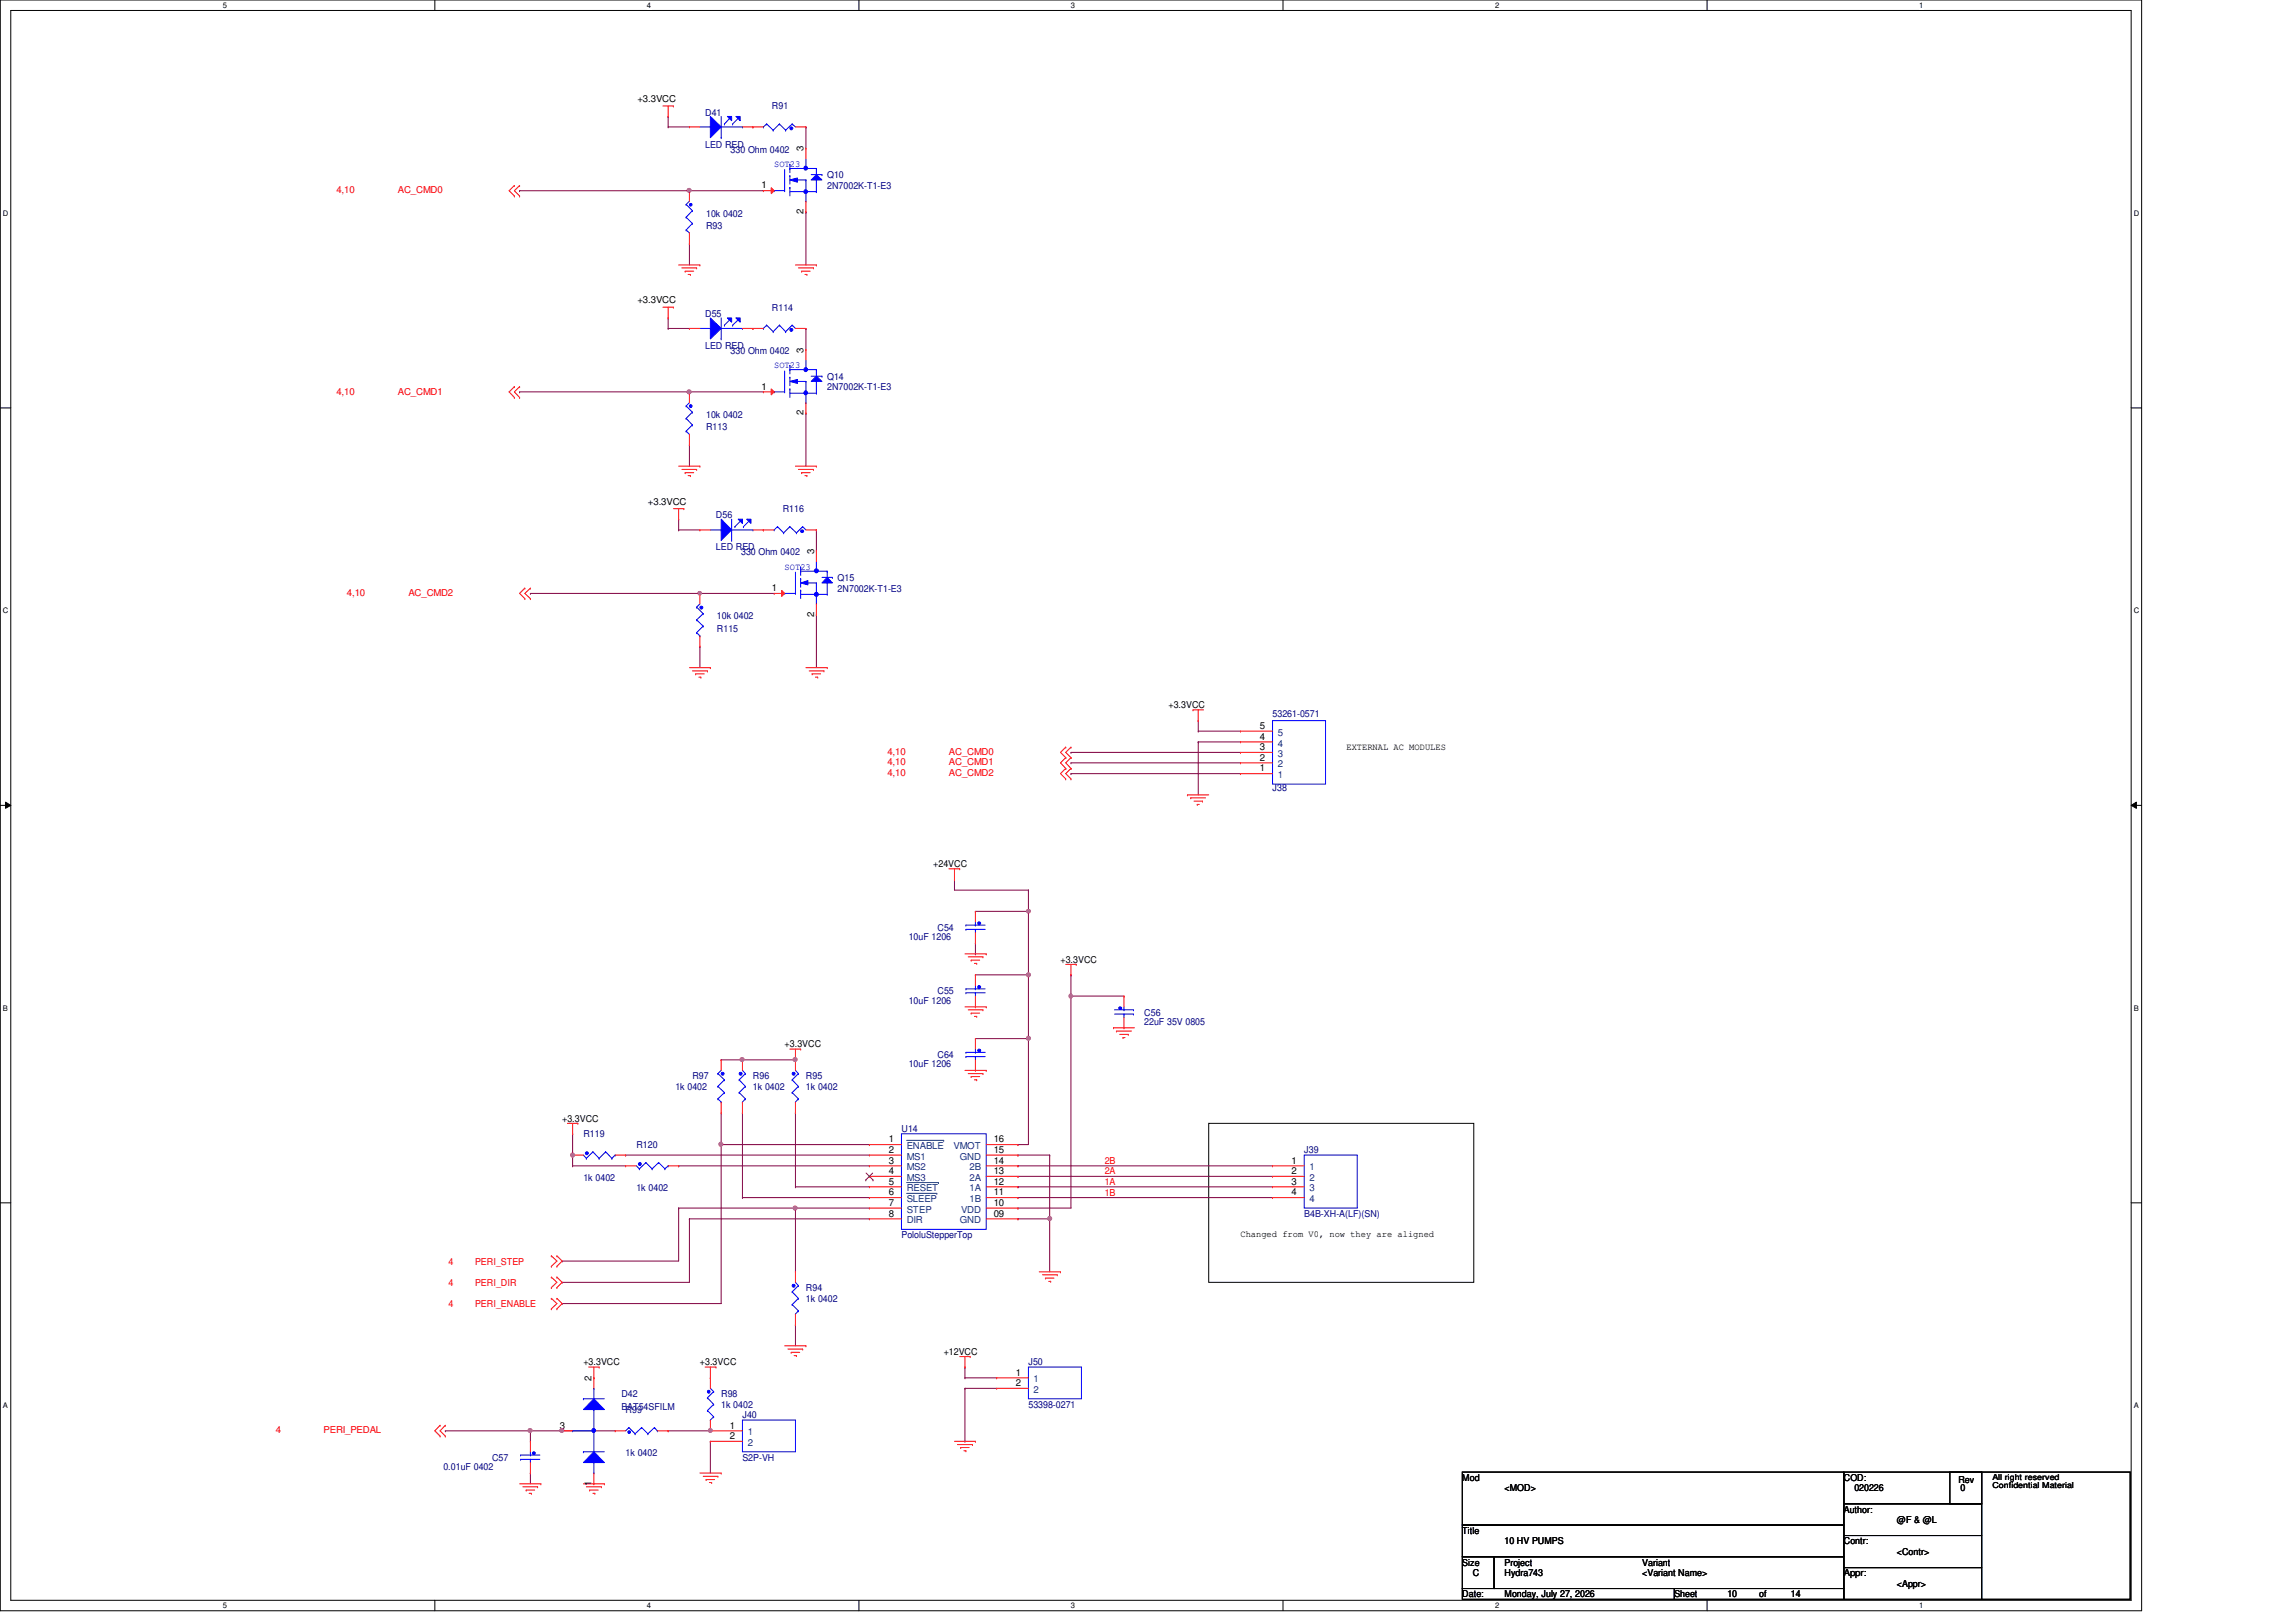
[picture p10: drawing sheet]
<svg xmlns="http://www.w3.org/2000/svg" width="297mm" height="210mm" viewBox="0 0 297 210" stroke-linecap="round" stroke-linejoin="round" font-family="sans-serif">
<defs><g id="words">
<g font-size="1.2">
<text x="82.5" y="13.2">+3.3VCC</text>
<text x="104" y="19.6" transform="rotate(-90 104 19.6)">3</text>
<text x="98.5" y="24.4">1</text>
<text x="104" y="27.7" transform="rotate(-90 104 27.7)">2</text>
<text x="82.5" y="39.2">+3.3VCC</text>
<text x="104" y="45.6" transform="rotate(-90 104 45.6)">3</text>
<text x="98.5" y="50.4">1</text>
<text x="104" y="53.8" transform="rotate(-90 104 53.8)">2</text>
<text x="83.8" y="65.3">+3.3VCC</text>
<text x="105.3" y="71.7" transform="rotate(-90 105.3 71.7)">3</text>
<text x="99.9" y="76.5">1</text>
<text x="105.3" y="79.8" transform="rotate(-90 105.3 79.8)">2</text>
<text x="151.2" y="91.7">+3.3VCC</text>
<text x="163" y="95.7">4</text>
<text x="163" y="94.3">5</text>
<text x="163" y="99.8">1</text>
<text x="163" y="98.4">2</text>
<text x="163" y="97.1">3</text>
<text x="174.2" y="97">EXTERNAL AC MODULES</text>
<text x="120.7" y="112.2">+24VCC</text>
<text x="137.2" y="124.6">+3.3VCC</text>
<text x="101.5" y="135.6">+3.3VCC</text>
<text x="72.7" y="145.2">+3.3VCC</text>
<text x="115" y="147.8">1</text>
<text x="115" y="149.2">2</text>
<text x="128.6" y="147.8">16</text>
<text x="128.6" y="149.2">15</text>
<text x="115" y="150.6">3</text>
<text x="115" y="151.9">4</text>
<text x="115" y="153.3">5</text>
<text x="115" y="154.7">6</text>
<text x="128.6" y="150.6">14</text>
<text x="128.6" y="151.9">13</text>
<text x="128.6" y="153.3">12</text>
<text x="128.6" y="154.7">11</text>
<text x="167.1" y="150.6">1</text>
<text x="167.1" y="151.9">2</text>
<text x="167.1" y="153.3">3</text>
<text x="167.1" y="154.7">4</text>
<text x="115" y="156">7</text>
<text x="115" y="157.4">8</text>
<text x="128.6" y="156">10</text>
<text x="128.6" y="157.4">09</text>
<text x="160.5" y="160.1">Changed from V0, now they are aligned</text>
<text x="75.5" y="176.7">+3.3VCC</text>
<text x="76.5" y="178.7" transform="rotate(-90 76.5 178.7)">2</text>
<text x="90.5" y="176.7">+3.3VCC</text>
<text x="122.1" y="175.3">+12VCC</text>
<text x="131.4" y="178">1</text>
<text x="131.4" y="179.4">2</text>
<text x="72.4" y="184.9">3</text>
<text x="94.4" y="184.9">1</text>
<text x="94.4" y="186.2">2</text>
<text x="189.2" y="191.6">Mod</text>
<text x="238.5" y="191.6">COD:</text>
<text x="253.4" y="191.9">Rev</text>
<text x="76.5" y="192.3" transform="rotate(-90 76.5 192.3)">1</text>
<text x="194.6" y="193">&lt;MOD&gt;</text>
<text x="238.5" y="195.7">Author:</text>
<text x="239.9" y="193">020226</text>
<text x="245.4" y="197.1">@F &amp; @L</text>
<text x="253.6" y="193">0</text>
<text x="189.2" y="202.6">Size</text>
<text x="189.2" y="198.5">Title</text>
<text x="194.6" y="202.6">Project</text>
<text x="194.6" y="199.9">10 HV PUMPS</text>
<text x="212.5" y="202.6">Variant</text>
<text x="238.5" y="199.9">Contr:</text>
<text x="245.4" y="201.3">&lt;Contr&gt;</text>
<text x="189.2" y="206.7">Date:</text>
<text x="190.5" y="204">C</text>
<text x="194.6" y="206.7">Monday, July 27, 2026</text>
<text x="194.6" y="204">Hydra743</text>
<text x="212.5" y="204">&lt;Variant Name&gt;</text>
<text x="216.6" y="206.7">Sheet</text>
<text x="223.5" y="206.7">10</text>
<text x="227.6" y="206.7">of</text>
<text x="231.7" y="206.7">14</text>
<text x="238.5" y="204">Appr:</text>
<text x="245.4" y="205.4">&lt;Appr&gt;</text>
</g>
<g font-size="1.2" fill="#00007f">
<text x="91.2" y="15">D41</text>
<text x="99.9" y="14.1">R91</text>
<text x="91.2" y="19.1">LED RED</text>
<text x="94.5" y="19.8">330 Ohm 0402</text>
<text x="107" y="23.1">Q10</text>
<text x="91.4" y="29.7">R93</text>
<text x="91.4" y="28">10k 0402</text>
<text x="107" y="24.4">2N7002K-T1-E3</text>
<text x="91.2" y="41">D55</text>
<text x="99.9" y="40.2">R114</text>
<text x="91.2" y="45.2">LED RED</text>
<text x="94.5" y="45.8">330 Ohm 0402</text>
<text x="107" y="49.1">Q14</text>
<text x="107" y="50.5">2N7002K-T1-E3</text>
<text x="91.4" y="55.7">R113</text>
<text x="91.4" y="54.1">10k 0402</text>
<text x="92.6" y="67.1">D56</text>
<text x="92.6" y="71.2">LED RED</text>
<text x="95.9" y="71.9">330 Ohm 0402</text>
<text x="101.3" y="66.3">R116</text>
<text x="108.4" y="75.2">Q15</text>
<text x="108.4" y="76.6">2N7002K-T1-E3</text>
<text x="92.7" y="81.8">R115</text>
<text x="92.7" y="80.1">10k 0402</text>
<text x="164.6" y="92.8">53261-0571</text>
<text x="164.6" y="102.4">J38</text>
<text x="117.6" y="121.7">10uF 1206</text>
<text x="121.3" y="120.4">C54</text>
<text x="117.6" y="129.9">10uF 1206</text>
<text x="121.3" y="128.7">C55</text>
<text x="148" y="131.4">C56</text>
<text x="121.3" y="136.9">C64</text>
<text x="148" y="132.7">22uF 35V 0805</text>
<text x="87.4" y="141">1k 0402</text>
<text x="89.6" y="139.7">R97</text>
<text x="97.4" y="139.7">R96</text>
<text x="97.4" y="141">1k 0402</text>
<text x="104.3" y="139.7">R95</text>
<text x="104.3" y="141">1k 0402</text>
<text x="117.6" y="138.1">10uF 1206</text>
<text x="75.5" y="147.2">R119</text>
<text x="82.3" y="148.6">R120</text>
<text x="116.6" y="146.5">U14</text>
<text x="168.7" y="149.3">J39</text>
<text x="75.5" y="152.8">1k 0402</text>
<text x="82.3" y="154.2">1k 0402</text>
<text x="116.6" y="160.2">PololuStepperTop</text>
<text x="168.7" y="157.5">B4B-XH-A(LF)(SN)</text>
<text x="104.3" y="167.1">R94</text>
<text x="104.3" y="168.4">1k 0402</text>
<text x="133.1" y="176.7">J50</text>
<text x="80.4" y="180.8">D42</text>
<text x="80.4" y="182.5">BAT54SFILM</text>
<text x="80.9" y="182.9">R99</text>
<text x="93.3" y="180.8">R98</text>
<text x="93.3" y="182.2">1k 0402</text>
<text x="96.1" y="183.6">J40</text>
<text x="133.1" y="182.2">53398-0271</text>
<text x="57.4" y="190.3">0.01uF 0402</text>
<text x="63.7" y="189">C57</text>
<text x="80.9" y="188.5">1k 0402</text>
<text x="96.1" y="189">S2P-VH</text>
</g>
<g font-size="1.2" fill="#00f">
<text x="100.2" y="21.6">SOT23</text>
<text x="100.2" y="47.6">SOT23</text>
<text x="101.5" y="73.7">SOT23</text>
</g>
<g font-size="1.2" fill="#f00">
<text x="43.5" y="25">4,10</text>
<text x="51.5" y="25">AC_CMD0</text>
<text x="43.5" y="51.1">4,10</text>
<text x="51.5" y="51.1">AC_CMD1</text>
<text x="44.9" y="77.1">4,10</text>
<text x="52.8" y="77.1">AC_CMD2</text>
<text x="114.8" y="97.7">4,10</text>
<text x="114.8" y="99.1">4,10</text>
<text x="114.8" y="100.4">4,10</text>
<text x="122.8" y="97.7">AC_CMD0</text>
<text x="122.8" y="99.1">AC_CMD1</text>
<text x="122.8" y="100.4">AC_CMD2</text>
<text x="142.9" y="150.6">2B</text>
<text x="142.9" y="152">2A</text>
<text x="142.9" y="153.3">1A</text>
<text x="142.9" y="154.7">1B</text>
<text x="58" y="163.7">4</text>
<text x="58" y="166.4">4</text>
<text x="61.5" y="163.7">PERI_STEP</text>
<text x="61.5" y="166.4">PERI_DIR</text>
<text x="58" y="169.2">4</text>
<text x="61.5" y="169.2">PERI_ENABLE</text>
<text x="35.7" y="185.5">4</text>
<text x="41.9" y="185.5">PERI_PEDAL</text>
</g>
<g font-size="1.2" fill="#00407f">
<text x="165.3" y="95.2">5</text>
<text x="165.3" y="100.7">1</text>
<text x="165.3" y="99.3">2</text>
<text x="165.3" y="98">3</text>
<text x="165.3" y="96.6">4</text>
<text x="117.3" y="148.7">ENABLE</text>
<text x="123.4" y="148.7">VMOT</text>
<text x="117.3" y="150.1">MS1</text>
<text x="117.3" y="151.5">MS2</text>
<text x="117.3" y="152.8">MS3</text>
<text x="117.3" y="154.2">RESET</text>
<text x="117.3" y="155.6">SLEEP</text>
<text x="124.2" y="150.1">GND</text>
<text x="125.4" y="151.5">2B</text>
<text x="125.4" y="152.8">2A</text>
<text x="125.4" y="154.2">1A</text>
<text x="125.4" y="155.6">1B</text>
<text x="169.4" y="151.5">1</text>
<text x="169.4" y="152.8">2</text>
<text x="169.4" y="154.2">3</text>
<text x="169.4" y="155.6">4</text>
<text x="117.3" y="156.9">STEP</text>
<text x="117.3" y="158.3">DIR</text>
<text x="124.2" y="158.3">GND</text>
<text x="124.3" y="156.9">VDD</text>
<text x="133.7" y="178.9">1</text>
<text x="96.7" y="185.8">1</text>
<text x="133.7" y="180.3">2</text>
<text x="96.7" y="187.1">2</text>
</g>
<g font-size="1.1">
<text x="257.8" y="191.5">All right reserved</text>
<text x="257.8" y="192.6">Confidential Material</text>
</g>
<g font-size="1">
<text x="28.8" y="1">5</text>
<text x="83.7" y="1">4</text>
<text x="138.6" y="1">3</text>
<text x="193.4" y="1">2</text>
<text x="248.3" y="1">1</text>
<text x=".4" y="27.9">D</text>
<text x="276.1" y="27.9">D</text>
<text x=".4" y="79.4">C</text>
<text x="276.1" y="79.4">C</text>
<text x=".4" y="130.8">B</text>
<text x="276.1" y="130.8">B</text>
<text x=".4" y="182.2">A</text>
<text x="276.1" y="182.2">A</text>
<text x="28.8" y="208.1">5</text>
<text x="83.7" y="208.1">4</text>
<text x="138.6" y="208.1">3</text>
<text x="193.4" y="208.1">2</text>
<text x="248.3" y="208.1">1</text>
</g>
</g></defs>
<path d="M0 0h277.1v208.4h-277.1zM1.4 1.4h274.3v205.7h-274.3z" fill="none" stroke="#000" stroke-width=".13"/>
<g fill="#fff">
<path d="M28.8 .1h.6v1.1h-.6z"/>
<path d="M28.8 207.2h.6v1.1h-.6z"/>
</g>
<path d="M56.3 0v1.4M56.3 207.1v1.3" fill="none" stroke="#000" stroke-width=".13"/>
<g fill="#fff">
<path d="M83.7 .1h.5v1.1h-.5z"/>
<path d="M83.7 207.2h.5v1.1h-.5z"/>
</g>
<path d="M111.1 0v1.4M111.1 207.1v1.3" fill="none" stroke="#000" stroke-width=".13"/>
<g fill="#fff">
<path d="M138.6 .1h.5v1.1h-.5z"/>
<path d="M138.6 207.2h.5v1.1h-.5z"/>
</g>
<path d="M166 0v1.4M166 207.1v1.3" fill="none" stroke="#000" stroke-width=".13"/>
<g fill="#fff">
<path d="M193.4 .1h.6v1.1h-.6z"/>
<path d="M193.4 207.2h.6v1.1h-.6z"/>
</g>
<path d="M220.8 0v1.4M220.8 207.1v1.3" fill="none" stroke="#000" stroke-width=".13"/>
<g fill="#fff">
<path d="M248.3 .1h.5v1.1h-.5z"/>
<path d="M248.3 207.2h.5v1.1h-.5z"/>
<path d="M.4 27.1h.7v1.1h-.7z"/>
<path d="M276.1 27.1h.7v1.1h-.7z"/>
<path d="M.4 78.5h.7v1.1h-.7z"/>
<path d="M276.1 78.5h.7v1.1h-.7z"/>
</g>
<path d="M0 52.8h1.4M275.7 52.8h1.4" fill="none" stroke="#000" stroke-width=".13"/>
<g fill="#fff">
<path d="M.4 129.9h.6v1.1h-.6z"/>
<path d="M276.1 129.9h.6v1.1h-.6z"/>
</g>
<path d="M0 104.2h1.4M.7 103.8l.7 .4-.7 .4zM275.7 104.2l.7-.4v.8zM275.7 104.2h1.4" fill="none" stroke="#000" stroke-width=".13"/>
<path d="M.7 103.8l.7 .4-.7 .4zM275.7 104.2l.7-.4v.8z" fill="#000"/>
<g fill="#fff">
<path d="M.4 181.4h.6v1.1h-.6z"/>
<path d="M276.1 181.4h.6v1.1h-.6z"/>
</g>
<path d="M0 155.7h1.4M156.4 145.4h34.3v20.5h-34.3zM275.7 155.7h1.4" fill="none" stroke="#000" stroke-width=".13"/>
<path d="M86.4 15.1h.1M86.4 15.1v1.3M89.2 24.7h.1M89.2 24.7h9.6" fill="none" stroke="#7f0040" stroke-width=".13"/>
<circle cx="89.1" cy="24.6" r=".26" fill="#f0f"/>
<circle cx="89.1" cy="24.6" r=".26" fill="none" stroke="#f0f" stroke-width=".13"/>
<path d="M104.3 16.4h.1M104.3 16.4v2.8M67.2 24.7h.1M67.2 24.7h22M89.2 31.5h.1M89.2 31.5v2.8M104.3 27.4h.1M104.3 27.4v6.9M133.1 134.4h.1M133.1 134.4v13.7" fill="none" stroke="#7f0040" stroke-width=".13"/>
<circle cx="133" cy="134.4" r=".26" fill="#f0f"/>
<circle cx="133" cy="134.4" r=".26" fill="none" stroke="#f0f" stroke-width=".13"/>
<path d="M138.6 128.9h.1M138.6 128.9v27.4h-6.9M131.7 148.1h.1M131.7 156.3h.1M131.7 148.1h1.4" fill="none" stroke="#7f0040" stroke-width=".13"/>
<path d="M138.4 128.7h.1l.2 .1v.3l-.2 .1-.1-.1z" fill-rule="evenodd" fill="#f0f"/>
<path d="M138.4 128.7h.1l.2 .1v.3l-.2 .1-.1-.1z" fill="none" stroke="#f0f" stroke-width=".13"/>
<path d="M80.9 149.5h.1M80.9 149.5h31.6M87.8 150.9h.1M87.8 150.9h24.7M131.7 149.5h.1M131.7 157.7h.1M131.7 149.5h4.1M131.7 157.7h4.1M135.8 157.7h.1M135.8 157.7v6.9" fill="none" stroke="#7f0040" stroke-width=".13"/>
<circle cx="135.8" cy="157.7" r=".26" fill="#f0f"/>
<circle cx="135.8" cy="157.7" r=".26" fill="none" stroke="#f0f" stroke-width=".13"/>
<path d="M93.3 148.1h.1M93.3 148.1h19.2M93.3 148.1v20.6" fill="none" stroke="#7f0040" stroke-width=".13"/>
<circle cx="93.3" cy="148.1" r=".26" fill="#f0f"/>
<circle cx="93.3" cy="148.1" r=".26" fill="none" stroke="#f0f" stroke-width=".13"/>
<path d="M96.1 137.2h.1M96.1 137.2h6.8M102.9 156.3h.1M102.9 156.3h9.6M102.9 156.3v8.3M102.9 171.4h.1M102.9 171.4v2.8" fill="none" stroke="#7f0040" stroke-width=".13"/>
<circle cx="102.9" cy="137.1" r=".26" fill="#f0f"/>
<circle cx="102.9" cy="137.1" r=".26" fill="none" stroke="#f0f" stroke-width=".13"/>
<circle cx="96" cy="137.1" r=".26" fill="#f0f"/>
<circle cx="96" cy="137.1" r=".26" fill="none" stroke="#f0f" stroke-width=".13"/>
<path d="M87.8 156.3h.1M87.8 156.3h15.1M96.1 155h.1M96.1 144h.1M96.1 155h16.4M96.1 144v11M102.9 144h.1M102.9 153.6h.1M102.9 144v9.6M102.9 153.6h9.6" fill="none" stroke="#7f0040" stroke-width=".13"/>
<circle cx="102.9" cy="156.3" r=".26" fill="#f0f"/>
<circle cx="102.9" cy="156.3" r=".26" fill="none" stroke="#f0f" stroke-width=".13"/>
<g fill="none" stroke="#7f0040" stroke-width=".13">
<path d="M126.2 117.9h.1M126.2 117.9h6.9M133.1 115.2h.1M133.1 117.9h.1M133.1 115.2v11h-6.9M126.2 126.2h.1M87.8 156.3h.1M87.8 156.3v6.9h-15.1M89.2 157.7h.1M89.2 157.7h23.3M89.2 157.7v8.2h-16.5M131.7 150.9h.1"/>
<path d="M131.7 152.2h.1M131.7 153.6h.1M131.7 155h.1M131.7 150.9h32.9M131.7 152.2h32.9M131.7 153.6h32.9M131.7 155h32.9M72.7 163.2h.1M72.7 165.9h.1"/>
</g>
<circle cx="133.1" cy="117.9" r=".25" fill="#f0f"/>
<circle cx="133.1" cy="117.9" r=".25" fill="none" stroke="#f0f" stroke-width=".13"/>
<path d="M138.6 128.9h.1M138.6 126.2h.1M138.6 128.9h6.8M138.6 126.2v2.7M86.4 185.2h.1M86.4 185.2h5.5M91.9 186.5h.1M91.9 186.5v4.1" fill="none" stroke="#7f0040" stroke-width=".13"/>
<circle cx="91.9" cy="185.1" r=".26" fill="#f0f"/>
<circle cx="91.9" cy="185.1" r=".26" fill="none" stroke="#f0f" stroke-width=".13"/>
<path d="M72.7 185.2h.1M72.7 185.2h6.9" fill="none" stroke="#7f0040" stroke-width=".13"/>
<circle cx="72.7" cy="185.1" r=".26" fill="#f0f"/>
<circle cx="72.7" cy="185.1" r=".26" fill="none" stroke="#f0f" stroke-width=".13"/>
<path d="M68.6 185.2h.1M68.6 185.2h4.1" fill="none" stroke="#7f0040" stroke-width=".13"/>
<circle cx="68.6" cy="185.1" r=".26" fill="#f0f"/>
<circle cx="68.6" cy="185.1" r=".26" fill="none" stroke="#f0f" stroke-width=".13"/>
<g fill="none" stroke="#7f0040" stroke-width=".13">
<path d="M86.4 16.4h.1M86.4 16.4h2.8M86.4 41.1h.1M86.4 41.1v1.4M89.2 50.7h.1M89.2 50.7h9.6M155 93.3h.1M155 94.6h.1M155 96h.1M155 93.3v1.3M155 96v6.9M155 94.6h5.5"/>
<path d="M155 96h5.5M135.8 149.5h.1M135.8 149.5v8.2M57.6 185.2h.1M57.6 185.2h11M68.6 190.6h.1M68.6 185.2h.1M68.6 185.2v1.3M68.6 190.6v1.4"/>
</g>
<circle cx="89.1" cy="50.7" r=".26" fill="#f0f"/>
<circle cx="89.1" cy="50.7" r=".26" fill="none" stroke="#f0f" stroke-width=".13"/>
<g fill="none" stroke="#7f0040" stroke-width=".13">
<path d="M67.2 50.7h.1M67.2 50.7h22M86.4 42.5h.1M86.4 42.5h2.8M89.2 57.6h.1M89.2 57.6v2.7M104.3 42.5h.1M104.3 53.5h.1M104.3 42.5v2.8M104.3 53.5v6.8M87.8 67.2h.1M87.8 67.2v1.4"/>
<path d="M90.5 76.8h.1M90.5 76.8h9.7M138.6 97.4h.1M138.6 98.7h.1M138.6 97.4h21.9M138.6 98.7h21.9M138.6 100.1h.1M138.6 100.1h21.9"/>
</g>
<path d="M90.4 76.6h.3l.1 .2-.1 .1-.2 .1-.1-.1z" fill-rule="evenodd" fill="#f0f"/>
<path d="M90.4 76.6h.3l.1 .2-.1 .1-.2 .1-.1-.1z" fill="none" stroke="#f0f" stroke-width=".13"/>
<g fill="none" stroke="#7f0040" stroke-width=".13">
<path d="M68.6 76.8h.1M68.6 76.8h21.9M87.8 68.6h.1M87.8 68.6h2.7M105.6 68.6h.1M105.6 79.5h.1M105.6 68.6v2.7M105.6 79.5v6.9M90.5 83.7h.1M90.5 83.7v2.7M123.5 113.8h.1M123.5 113.8v1.4h9.6"/>
<path d="M133.1 115.2h.1M93.3 137.2h.1M93.3 137.2h2.8M126.2 123.4h.1M126.2 122v1.4M126.2 134.4h6.9M133.1 134.4h.1M133.1 126.2h.1M133.1 126.2v8.2M93.3 148.1h.1M93.3 144v4.1M72.7 168.7h.1"/>
<path d="M72.7 168.7h20.6"/>
</g>
<circle cx="133" cy="126.2" r=".26" fill="#f0f"/>
<circle cx="133" cy="126.2" r=".26" fill="none" stroke="#f0f" stroke-width=".13"/>
<path d="M74.1 146.7h.1M74.1 150.9h.1M74.1 149.5h.1M74.1 146.7v4.2M74.1 150.9h6.8" fill="none" stroke="#7f0040" stroke-width=".13"/>
<circle cx="74.1" cy="149.5" r=".26" fill="#f0f"/>
<circle cx="74.1" cy="149.5" r=".26" fill="none" stroke="#f0f" stroke-width=".13"/>
<path d="M124.8 179.7h.1M124.8 176.9h.1M124.8 178.3h.1M124.8 176.9v1.4M124.8 179.7v6.8M124.8 179.7h4.1M124.8 178.3h4.1M124.8 186.5h.1" fill="none" stroke="#7f0040" stroke-width=".13"/>
<g fill="none" stroke="#f00" stroke-width=".13">
<path d="M85.8 13.7h1.3M86.4 15.1h.1M86.4 13.7v1.4M87.1 13.7h.1M66.5 24h.1M66.5 25.4h.1M66.5 24l-.6 .7 .6 .7M67.2 24h.1M67.2 25.4h.1M67.2 24l-.7 .7 .7 .7M85.8 39.8h1.3M86.4 39.8v1.3"/>
<path d="M87.1 39.8h.1M87.8 34.3h2.7M88.2 34.7h1.9M88.6 35.1h.1M88.6 35.1h1.1M89 35.5h.3M89.3 35.5h.1M90.1 34.7h.1M90.5 34.3h.1M102.9 34.3h2.7M103.3 34.7h1.9M103.7 35.1h.1"/>
<path d="M103.7 35.1h1.1M104.1 35.5h.3M104.4 35.5h.1M105.2 34.7h.1M105.6 34.3h.1M66.5 50h.1M66.5 51.4h.1M66.5 50l-.6 .7 .6 .7M67.2 50h.1M67.2 51.4h.1M67.2 50l-.7 .7 .7 .7M86.4 41.1h.1"/>
<path d="M67.9 76.1h.1M67.9 77.5h.1M67.9 76.1l-.7 .7 .7 .7M68.6 76.1h.1M68.6 77.5h.1M68.6 76.1l-.7 .7 .7 .7M87.1 65.8h1.4M87.8 67.2h.1M87.8 60.3h2.7M87.8 65.8v1.4M88.2 60.7h1.9M88.5 65.8h.1"/>
<path d="M88.6 61.2h.1M88.6 61.2h1.1M89 61.6h.3M89.3 61.6h.1M90.1 60.7h.1M90.5 60.3h.1M102.9 60.3h2.7M103.3 60.7h1.9M103.7 61.2h.1M103.7 61.2h1.1M104.1 61.6h.3M104.4 61.6h.1"/>
<path d="M105.2 60.7h.1M105.6 60.3h.1M89.2 86.4h2.7M89.6 86.8h1.9M90 87.2h.1M90 87.2h1.1M90.4 87.6h.3M90.7 87.6h.1M91.5 86.8h.1M91.9 86.4h.1M104.3 86.4h2.7M104.7 86.8h1.9"/>
<path d="M105.1 87.2h.1M105.1 87.2h1.1M105.5 87.6h.3M105.8 87.6h.1M106.6 86.8h.1M107 86.4h.1M137.9 96.7h.1M137.9 98h.1M137.9 99.4h.1M137.9 96.7l-.7 .7 .7 .6M137.9 98l-.7 .7 .7 .7M137.9 99.4l-.7 .7 .7 .7"/>
<path d="M138.6 96.7h.1M138.6 98h.1M138.6 99.4h.1M138.6 96.7l-.7 .7 .7 .6M138.6 98l-.7 .7 .7 .7M138.6 99.4l-.7 .7 .7 .7M154.3 91.9h.1M154.3 91.9h1.4M155 93.3h.1M155 91.9v1.4M122.8 112.4h1.4M123.5 113.8h.1"/>
<path d="M123.5 112.4v1.4M124.2 112.4h.1M137.9 100.8h.1M138.6 100.8h.1M153.6 102.9h.1M153.6 102.9h2.8M154 103.3h.1M154 103.3h2M154.5 103.7h1.1M154.9 104.1h.1M154.9 104.1h.2M155.6 103.7h.1"/>
<path d="M102.2 135.8h1.4M102.9 137.2h.1M102.9 135.8v1.4M103.6 135.8h.1M124.8 123.4h2.8M124.8 130.3h2.8M124.8 138.5h2.8M125.3 123.8h1.9M125.3 130.7h1.9M125.3 138.9h1.9M125.6 124.2h.1M125.6 131.1h.1"/>
<path d="M125.6 139.3h.1M125.6 124.2h1.1M125.6 131.1h1.1M125.6 139.3h1.1M126.1 124.7h.3M126.1 131.5h.3M126.1 139.7h.3M126.4 124.7h.1M126.4 131.5h.1M126.4 139.7h.1M127.2 123.8h.1M127.2 130.7h.1"/>
<path d="M127.2 138.9h.1M127.6 123.4h.1M127.6 130.3h.1M127.6 138.5h.1M137.9 124.8h1.3M138.6 126.2h.1M138.6 124.8v1.4M139.2 124.8h.1M144.1 133h.1M144.1 133h2.7M144.4 133.4h.1M144.4 133.4h2"/>
<path d="M144.9 133.9h1.1M145.3 134.3h.1M145.3 134.3h.2M146 133.9h.1M73.4 145.4h1.4M74.1 146.7h.1M74.1 145.4v1.3M74.8 145.4h.1M71.3 163.9h.1M71.3 162.5h.1M71.3 166.6h.1M71.3 165.3h.1"/>
<path d="M71.3 169.4h.1M71.3 168h.1M71.3 162.5l.7 .7-.7 .7M71.3 165.3l.7 .6-.7 .7M71.3 168l.7 .7-.7 .7M72 162.5h.1M72 163.9h.1M72 165.3h.1M72 166.6h.1M72 168h.1M72 169.4h.1M72 162.5l.7 .7-.7 .7"/>
<path d="M72 165.3l.7 .6-.7 .7M72 168l.7 .7-.7 .7M76.2 176.9h1.3M76.8 178.3h.1M76.8 176.9v1.4M77.5 176.9h.1M91.2 176.9h1.4M91.9 178.3h.1M91.9 176.9v1.4M92.6 176.9h.1M101.5 174.2h2.8M101.9 174.6h1.9"/>
<path d="M102.4 175h.1M102.4 175h1.1M102.7 175.4h.3M103 175.4h.1M103.8 174.6h.1M104.3 174.2h.1M124.2 175.6h1.3M124.8 176.9h.1M124.8 175.6v1.3M125.5 175.6h.1M134.4 164.6h2.8M134.9 165h1.9"/>
<path d="M135.3 165.4h.1M135.3 165.4h1.1M135.7 165.8h.2M135.9 165.8h.1M136.8 165h.1M137.2 164.6h.1M56.9 184.4h.1M56.9 185.8h.1M56.9 184.4l-.6 .8 .6 .6M57.6 184.4h.1M57.6 185.8h.1M57.6 184.4l-.7 .8 .7 .6"/>
<path d="M67.2 192h2.8M67.6 192.4h2M68.1 192.8h.1M68.1 192.8h1.1M68.4 193.3h.3M68.7 193.3h.1M69.6 192.4h.1M70 192h.1M75.5 192h2.7M75.9 192.4h1.9M76.3 192.8h.1M76.3 192.8h1.1"/>
<path d="M76.7 193.3h.3M77 193.3h.1M77.8 192.4h.1M78.2 192h.1M90.5 190.6h2.8M91 191.1h1.9M91.4 191.5h.1M91.4 191.5h1.1M91.8 191.9h.3M92.1 191.9h.1M92.9 191.1h.1M93.3 190.6h.1"/>
<path d="M123.5 186.5h2.7M123.9 186.9h1.9M124.3 187.3h.1M124.3 187.3h1.1M124.7 187.7h.3M125 187.7h.1M125.8 186.9h.1M126.2 186.5h.1"/>
</g>
<path d="M189.2 197.4h49.3v4.1h-49.3zM189.2 190.5h49.3v6.9h-49.3zM238.5 190.5h17.9v4.1h-17.9zM238.5 194.6h17.9v4.1h-17.9zM238.5 198.7h17.9v4.2h-17.9zM252.3 190.5h4.1v4.1h-4.1zM256.4 190.5h19.2v16.5h-19.2zM189.2 201.5h4.1v4.1h-4.1zM189.2 205.6h27.4v1.4h-27.4zM193.3 201.5h45.2v4.1h-45.2zM216.6 205.6h21.9v1.4h-21.9zM238.5 202.9h17.9v4.1h-17.9z" fill="none" stroke="#000" stroke-width=".13"/>
<path d="M107 74.7l.7 .7h-1.4z" fill="#00f"/>
<g fill="none" stroke="#00f" stroke-width=".13">
<path d="M101.5 76.8h.1M101.5 76.8h1.4M102.9 76.8h.1M102.9 74v2.8M103.6 76.4h.1M103.6 74.9h.1M103.6 73.4h.1M103.6 73.9h.1M103.6 73.4v1.1M103.6 74.9v1.1M103.6 76.4v1.1M103.6 76.9h3.4"/>
<path d="M103.6 73.9h3.4M104.3 75.4h1.3M105.6 73.9h.1M105.6 75.4h.1M105.6 78.1h.1M105.6 72.7v1.2M105.6 75.4v2.7M106.3 74.7h1.4M107 74.7l.7 .7h-1.4zM107 76.9h.1M107 75.4h.1M107 73.9h.1"/>
<path d="M107 73.9v.8M107 75.4v1.5M107.7 74.7h.1"/>
</g>
<path d="M103.6 75.4l.9-.3v.6z" fill="#00f"/>
<path d="M103.6 75.4l.9-.3v.6z" fill="none" stroke="#00f" stroke-width=".13"/>
<circle cx="105.6" cy="73.9" r=".26" fill="#00f"/>
<circle cx="105.6" cy="73.9" r=".26" fill="none" stroke="#00f" stroke-width=".13"/>
<circle cx="105.6" cy="76.9" r=".26" fill="#00f"/>
<circle cx="105.6" cy="76.9" r=".26" fill="none" stroke="#00f" stroke-width=".13"/>
<path d="M105.6 71.3h.1M105.6 71.3v1.4" fill="none" stroke="#f00" stroke-width=".13"/>
<path d="M101.1 76.4l.4 .4-.4 .4z" fill="#f00"/>
<g fill="none" stroke="#f00" stroke-width=".13">
<path d="M100.2 76.8h.1M100.2 76.8h1.3M101.1 76.4l.4 .4-.4 .4zM105.6 79.5h.1M105.6 78.1v1.4M160.5 98.7h.1M160.5 97.4h.1M160.5 96h.1M160.5 94.6h.1M160.5 98.7h4.1M160.5 97.4h4.1M160.5 96h4.1"/>
<path d="M160.5 94.6h4.1M160.5 100.1h.1M160.5 100.1h4.1M164.6 150.9h.1M164.6 152.2h.1M164.6 153.6h.1M164.6 155h.1M164.6 150.9h4.1M164.6 152.2h4.1M164.6 153.6h4.1M164.6 155h4.1"/>
</g>
<path d="M164.6 93.3h6.9v8.2h-6.9zM168.7 149.5h6.9v6.8h-6.9z" fill="none" stroke="#00f" stroke-width=".13"/>
<path d="M105.6 22.6l.7 .7h-1.4z" fill="#00f"/>
<g fill="none" stroke="#00f" stroke-width=".13">
<path d="M100.2 24.7h.1M100.2 24.7h1.3M101.5 24.7h.1M101.5 21.9v2.8M102.2 24.3h.1M102.2 22.7h.1M102.2 21.3h.1M102.2 21.8h.1M102.2 21.3v1.1M102.2 22.7v1.1M102.2 24.3v1.1M102.2 24.8h3.4"/>
<path d="M102.2 21.8h3.4M102.9 23.3h1.4M104.3 21.8h.1M104.3 23.3h.1M104.3 26h.1M104.3 20.6v1.2M104.3 23.3v2.7M104.9 22.6h1.4M105.6 22.6l.7 .7h-1.4zM105.6 24.8h.1M105.6 23.3h.1M105.6 21.8h.1"/>
<path d="M105.6 21.8v.8M105.6 23.3v1.5M106.3 22.6h.1"/>
</g>
<path d="M102.2 23.3l1-.3v.6z" fill="#00f"/>
<path d="M102.2 23.3l1-.3v.6z" fill="none" stroke="#00f" stroke-width=".13"/>
<path d="M104.1 21.6l.1-.1 .2 .1v.3l-.2 .1-.1-.1z" fill-rule="evenodd" fill="#00f"/>
<path d="M104.1 21.6l.1-.1 .2 .1v.3l-.2 .1-.1-.1z" fill="none" stroke="#00f" stroke-width=".13"/>
<path d="M104.1 24.6h.1l.2 .1v.3l-.2 .1-.1-.1z" fill-rule="evenodd" fill="#00f"/>
<path d="M104.1 24.6h.1l.2 .1v.3l-.2 .1-.1-.1z" fill="none" stroke="#00f" stroke-width=".13"/>
<path d="M104.3 19.2h.1M104.3 19.2v1.4" fill="none" stroke="#f00" stroke-width=".13"/>
<path d="M99.8 24.3l.4 .4-.4 .4z" fill="#f00"/>
<path d="M98.8 24.7h.1M98.8 24.7h1.4M99.8 24.3l.4 .4-.4 .4zM104.3 27.4h.1M104.3 26v1.4" fill="none" stroke="#f00" stroke-width=".13"/>
<path d="M90.1 78.6h.1M90.1 78.6l.9 .8M90.5 78.1l-.4 .5M91 79.4h.1M91 79.4l-.9 .8M90.1 80.2h.1M90.1 81.9h.1M90.1 80.2l.9 .8M90.1 81.9l.4 .4M90.5 82.3h.1M91 81h.1M91 81l-.9 .9" fill="none" stroke="#00f" stroke-width=".13"/>
<path d="M90.6 78.5h.3v.3h-.2h-.1z" fill-rule="evenodd" fill="#00f"/>
<path d="M90.6 78.5h.3v.3h-.2h-.1zM144.2 131.2h2.4M144.2 130.7h2.4M145.4 131.2h.1M145.4 131.2v.5M146.6 131.2h.1M146.6 130.7h.1" fill="none" stroke="#00f" stroke-width=".13"/>
<path d="M90.5 76.8h.1M90.5 76.8v1.3M90.5 83.7h.1M90.5 82.3v1.4" fill="none" stroke="#f00" stroke-width=".13"/>
<path d="M144.8 130.3h.3v.3h-.3z" fill-rule="evenodd" fill="#00f"/>
<g fill="none" stroke="#00f" stroke-width=".13">
<path d="M88.8 26.5h.1M88.8 28.1h.1M88.8 29.8h.1M88.8 26.5l.8 .8M88.8 28.1l.8 .8M88.8 29.8l.4 .3M89.2 30.1h.1M89.2 26l-.4 .5M89.6 27.3h.1M89.6 28.9h.1M89.6 27.3l-.8 .8M89.6 28.9l-.8 .9"/>
<path d="M144.8 130.3h.3v.3h-.3zM145.4 130.7h.1M145.4 130.3v.4"/>
</g>
<path d="M145.4 128.9h.1M145.4 133h.1M145.4 128.9v1.4M145.4 131.7v1.3" fill="none" stroke="#f00" stroke-width=".13"/>
<path d="M89.2 26.4h.3v.2h-.3z" fill-rule="evenodd" fill="#00f"/>
<g fill="none" stroke="#00f" stroke-width=".13">
<path d="M89.2 26.4h.3v.2h-.3zM100.2 68.6h.1M100.6 68.2h.1M100.6 68.2l.8 .8M100.6 68.2l-.4 .4M101.4 69h.1M102.2 68.2h.1M102.2 68.2l.8 .8M102.2 68.2l-.8 .8M103 69h.1M103.8 68.2h.1M103.8 68.2l.5 .4"/>
<path d="M103.8 68.2l-.8 .8"/>
</g>
<path d="M89.2 24.7h.1M89.2 31.5h.1M89.2 24.7v1.3M89.2 30.1v1.4" fill="none" stroke="#f00" stroke-width=".13"/>
<path d="M103.6 68.6h.3v.3h-.3z" fill-rule="evenodd" fill="#00f"/>
<path d="M103.6 68.6h.3v.3h-.3z" fill="none" stroke="#00f" stroke-width=".13"/>
<path d="M98.8 68.6h.1M98.8 68.6h1.4M104.3 68.6h1.3M105.6 68.6h.1" fill="none" stroke="#f00" stroke-width=".13"/>
<path d="M91.9 15.1l1.4 1.3-1.4 1.4z" fill="#00f"/>
<path d="M91.9 15.1l1.4 1.3-1.4 1.4z" fill="none" stroke="#00f" stroke-width=".13"/>
<path d="M94.1 15.1h.6v.5z" fill="#00f"/>
<path d="M94.1 15.1h.6v.5z" fill="none" stroke="#00f" stroke-width=".13"/>
<path d="M95.2 15.1h.6v.5z" fill="#00f"/>
<g fill="none" stroke="#00f" stroke-width=".13">
<path d="M90.5 16.4h1.4M91.9 16.4h.1M93.3 17.8h.1M93.3 15.1v2.7M93.3 16.4h2.8M93.7 16h.1M94.4 15.3l-.7 .7M94.8 16h.1M95.2 15.1h.6v.5zM95.5 15.3l-.7 .7M96.1 16.4h.1M91.9 179.7l.4 .4"/>
<path d="M91.5 180.9h.1M91.5 182.5h.1M91.5 180.9l.8 .8M91.5 182.5l.8 .8M91.9 183.8h.1M92.3 180.1h.1M92.3 181.7h.1M92.3 183.3h.1M92.3 180.1l-.8 .8M92.3 181.7l-.8 .8M92.3 183.3l-.4 .5"/>
</g>
<path d="M89.2 16.4h.1M89.2 16.4h1.3M96.1 16.4h1.3M97.4 16.4h.1" fill="none" stroke="#f00" stroke-width=".13"/>
<path d="M91.6 180h.2v.2l-.1 .1-.1-.1z" fill-rule="evenodd" fill="#00f"/>
<path d="M91.6 180h.2v.2l-.1 .1-.1-.1z" fill="none" stroke="#00f" stroke-width=".13"/>
<path d="M91.9 178.3h.1M91.9 178.3v1.4M91.9 185.2h.1M91.9 183.8v1.4" fill="none" stroke="#f00" stroke-width=".13"/>
<path d="M76.8 187.9l1.4 1.4h-2.7z" fill="#00f"/>
<path d="M76.8 179.7h.1M76.8 179.7v1.3M75.5 187.9h.1M75.5 187.9h2.7M76.8 187.9l1.4 1.4h-2.7z" fill="none" stroke="#00f" stroke-width=".13"/>
<path d="M76.8 181l1.4 1.4h-2.7z" fill-rule="evenodd" fill="#00f"/>
<path d="M74.1 185.2h.1M74.1 185.2h2.7M75.5 181h.1M75.5 181h2.7M76.8 181l1.4 1.4h-2.7zM76.8 185.2h.1M76.8 190.6h.1M76.8 182.4h.1M76.8 182.4v5.5M76.8 189.3v1.3" fill="none" stroke="#00f" stroke-width=".13"/>
<path d="M76.6 184.9h.2l.2 .1v.3l-.2 .1-.2-.1z" fill-rule="evenodd" fill="#00f"/>
<path d="M76.6 184.9h.2l.2 .1v.3l-.2 .1-.2-.1z" fill="none" stroke="#00f" stroke-width=".13"/>
<path d="M76.8 178.3h.1M76.8 178.3v1.4M72.7 185.2h.1M72.7 185.2h1.4M76.8 192h.1M76.8 190.6v1.4" fill="none" stroke="#f00" stroke-width=".13"/>
<path d="M93.3 67.2l1.4 1.4-1.4 1.3z" fill="#00f"/>
<path d="M93.3 67.2l1.4 1.4-1.4 1.3z" fill="none" stroke="#00f" stroke-width=".13"/>
<path d="M95.5 67.2h.6v.5z" fill="#00f"/>
<path d="M95.5 67.2h.6v.5z" fill="none" stroke="#00f" stroke-width=".13"/>
<path d="M96.6 67.2h.6v.5z" fill="#00f"/>
<g fill="none" stroke="#00f" stroke-width=".13">
<path d="M91.9 68.6h1.4M93.3 68.6h.1M94.7 69.9h.1M94.7 67.2v2.7M94.7 68.6h2.7M95.1 68.2h.1M95.8 67.5l-.7 .7M96.2 68.2h.1M96.6 67.2h.6v.5zM96.9 67.5l-.7 .7M97.4 68.6h.1M75.5 149.5l.4 .4"/>
<path d="M75.9 149.9h.1M76.7 149.1h.1M76.7 149.1l-.8 .8M76.7 149.1l.8 .8M77.5 149.9h.1M78.4 149.1h.1M78.4 149.1l-.9 .8M78.4 149.1l.8 .8M79.2 149.9h.1M79.6 149.5h.1M79.6 149.5l-.4 .4"/>
</g>
<path d="M90.5 68.6h.1M90.5 68.6h1.4M97.4 68.6h1.4M98.8 68.6h.1" fill="none" stroke="#f00" stroke-width=".13"/>
<path d="M75.8 149.1h.3v.3h-.2h-.1z" fill-rule="evenodd" fill="#00f"/>
<path d="M75.8 149.1h.3v.3h-.2h-.1z" fill="none" stroke="#00f" stroke-width=".13"/>
<path d="M74.1 149.5h.1M74.1 149.5h1.4M79.6 149.5h1.3M80.9 149.5h.1" fill="none" stroke="#f00" stroke-width=".13"/>
<path d="M105.6 48.7l.7 .7h-1.4z" fill="#00f"/>
<g fill="none" stroke="#00f" stroke-width=".13">
<path d="M100.2 50.7h.1M100.2 50.7h1.3M101.5 50.7h.1M101.5 48v2.7M102.2 50.3h.1M102.2 48.8h.1M102.2 47.3h.1M102.2 47.8h.1M102.2 47.3v1.1M102.2 48.8v1.1M102.2 50.3v1.1M102.2 50.9h3.4"/>
<path d="M102.2 47.8h3.4M102.9 49.4h1.4M104.3 47.8h.1M104.3 49.4h.1M104.3 52.1h.1M104.3 46.6v1.2M104.3 49.4v2.7M104.9 48.7h1.4M105.6 48.7l.7 .7h-1.4zM105.6 50.9h.1M105.6 49.4h.1M105.6 47.8h.1"/>
<path d="M105.6 47.8v.9M105.6 49.4v1.5M106.3 48.7h.1"/>
</g>
<path d="M102.2 49.4l1-.3v.5z" fill="#00f"/>
<path d="M102.2 49.4l1-.3v.5z" fill="none" stroke="#00f" stroke-width=".13"/>
<path d="M104.1 47.6h.1l.2 .1v.3l-.2 .1-.1-.1z" fill-rule="evenodd" fill="#00f"/>
<path d="M104.1 47.6h.1l.2 .1v.3l-.2 .1-.1-.1z" fill="none" stroke="#00f" stroke-width=".13"/>
<path d="M104.1 50.7l.1-.1 .2 .1v.3l-.2 .1-.1-.1z" fill-rule="evenodd" fill="#00f"/>
<path d="M104.1 50.7l.1-.1 .2 .1v.3l-.2 .1-.1-.1z" fill="none" stroke="#00f" stroke-width=".13"/>
<path d="M104.3 45.3h.1M104.3 45.3v1.3" fill="none" stroke="#f00" stroke-width=".13"/>
<path d="M99.8 50.3l.4 .4-.4 .4z" fill="#f00"/>
<path d="M98.8 50.7h.1M98.8 50.7h1.4M99.8 50.3l.4 .4-.4 .4zM104.3 53.5h.1M104.3 52.1v1.4" fill="none" stroke="#f00" stroke-width=".13"/>
<path d="M102.5 167.2h.1M102.5 168.8h.1M102.5 167.2l.8 .8M102.5 168.8l.8 .8M102.9 170.1h.1M102.9 165.9l.4 .5M103.3 166.4h.1M103.3 168h.1M103.3 169.6h.1M103.3 166.4l-.8 .8M103.3 168l-.8 .8M103.3 169.6l-.4 .5" fill="none" stroke="#00f" stroke-width=".13"/>
<path d="M102.5 166.3h.3v.2l-.1 .1-.2-.1z" fill-rule="evenodd" fill="#00f"/>
<path d="M125 136.7h.1M125 136.2h.1M125 136.7h2.5M125 136.2h2.5M126.2 136.7h.1M126.2 136.7v.5M102.5 166.3h.3v.2l-.1 .1-.2-.1z" fill="none" stroke="#00f" stroke-width=".13"/>
<path d="M102.9 164.6h.1M102.9 171.4h.1M102.9 164.6v1.3M102.9 170.1v1.3" fill="none" stroke="#f00" stroke-width=".13"/>
<path d="M126.5 135.8h.3v.3h-.1h-.2z" fill-rule="evenodd" fill="#00f"/>
<g fill="none" stroke="#00f" stroke-width=".13">
<path d="M88.8 52.5h.1M88.8 54.1h.1M88.8 55.8h.1M88.8 52.5l.8 .8M88.8 54.1l.8 .9M88.8 55.8l.4 .4M89.2 56.2h.1M89.2 52.1l-.4 .4M89.6 53.3h.1M89.6 55h.1M89.6 53.3l-.8 .8M89.6 55l-.8 .8"/>
<path d="M126.2 136.2h.1M126.2 135.8v.4M126.5 135.8h.3v.3h-.1h-.2z"/>
</g>
<path d="M126.2 134.4h.1M126.2 138.5h.1M126.2 134.4v1.4M126.2 137.2v1.3" fill="none" stroke="#f00" stroke-width=".13"/>
<path d="M89.2 52.4h.3v.3h-.1h-.2z" fill-rule="evenodd" fill="#00f"/>
<g fill="none" stroke="#00f" stroke-width=".13">
<path d="M98.8 16.4h.1M99.2 16h.1M99.2 16l.8 .8M99.2 16l-.4 .4M100 16.8h.1M100.8 16h.1M100.8 16l.8 .8M100.8 16l-.8 .8M101.6 16.8h.1M102.5 16h.1M102.5 16l.4 .4M102.5 16l-.9 .8"/>
<path d="M89.2 52.4h.3v.3h-.1h-.2z"/>
</g>
<path d="M89.2 50.7h.1M89.2 57.6h.1M89.2 50.7v1.4M89.2 56.2v1.4" fill="none" stroke="#f00" stroke-width=".13"/>
<path d="M102.2 16.5h.3v.2l-.1 .1-.2-.1z" fill-rule="evenodd" fill="#00f"/>
<g fill="none" stroke="#00f" stroke-width=".13">
<path d="M102.2 16.5h.3v.2l-.1 .1-.2-.1zM102.5 139.7h.1M102.5 139.7l.8 .9M102.9 138.5l.4 .4M103.3 138.9h.1M103.3 138.9l-.8 .8M102.5 141.4h.1M102.5 141.4l.8 .8M102.9 142.6h.1M103.3 140.6h.1M103.3 142.2h.1M103.3 140.6l-.8 .8"/>
<path d="M103.3 142.2l-.4 .4"/>
</g>
<path d="M97.4 16.4h.1M97.4 16.4h1.4M102.9 16.4h1.4M104.3 16.4h.1" fill="none" stroke="#f00" stroke-width=".13"/>
<path d="M102.5 138.8h.3v.3h-.1h-.2z" fill-rule="evenodd" fill="#00f"/>
<path d="M102.5 138.8h.3v.3h-.1h-.2z" fill="none" stroke="#00f" stroke-width=".13"/>
<path d="M102.9 137.2h.1M102.9 137.2v1.3M102.9 144h.1M102.9 142.6v1.4" fill="none" stroke="#f00" stroke-width=".13"/>
<path d="M91.9 41.1l1.4 1.4-1.4 1.4z" fill="#00f"/>
<path d="M91.9 41.1l1.4 1.4-1.4 1.4z" fill="none" stroke="#00f" stroke-width=".13"/>
<path d="M94.1 41.1h.6v.6z" fill="#00f"/>
<path d="M94.1 41.1h.6v.6z" fill="none" stroke="#00f" stroke-width=".13"/>
<path d="M95.2 41.1h.6v.6z" fill="#00f"/>
<g fill="none" stroke="#00f" stroke-width=".13">
<path d="M90.5 42.5h1.4M91.9 42.5h.1M93.3 43.9h.1M93.3 41.1v2.8M93.3 42.5h2.8M93.7 42.1h.1M94.4 41.4l-.7 .7M94.8 42.1h.1M95.2 41.1h.6v.6zM95.5 41.4l-.7 .7M96.1 42.5h.1M95.6 139.7h.1"/>
<path d="M95.6 139.7l.8 .9M96.1 138.5l.3 .4M96.4 138.9h.1M96.4 138.9l-.8 .8M95.6 141.4h.1M95.6 141.4l.8 .8M96.1 142.6h.1M96.4 140.6h.1M96.4 142.2h.1M96.4 140.6l-.8 .8M96.4 142.2l-.3 .4"/>
</g>
<path d="M89.2 42.5h.1M89.2 42.5h1.3M96.1 42.5h1.3M97.4 42.5h.1" fill="none" stroke="#f00" stroke-width=".13"/>
<path d="M95.7 138.8h.3v.3h-.2h-.1z" fill-rule="evenodd" fill="#00f"/>
<g fill="none" stroke="#00f" stroke-width=".13">
<path d="M92.9 138.9h.1M92.9 138.9l.8 .8M93.3 138.5l-.4 .4M93.7 139.7h.1M93.7 139.7l-.8 .9M95.7 138.8h.3v.3h-.2h-.1zM92.9 140.6h.1M92.9 142.2h.1M92.9 140.6l.8 .8M92.9 142.2l.4 .4M93.3 142.6h.1M93.7 141.4h.1"/>
<path d="M93.7 141.4l-.8 .8"/>
</g>
<path d="M96.1 137.2h.1M96.1 137.2v1.3M96.1 144h.1M96.1 142.6v1.4" fill="none" stroke="#f00" stroke-width=".13"/>
<path d="M93.4 138.8h.2v.3h-.1h-.1z" fill-rule="evenodd" fill="#00f"/>
<g fill="none" stroke="#00f" stroke-width=".13">
<path d="M98.8 42.5h.1M99.2 42.1h.1M99.2 42.1l.8 .8M99.2 42.1l-.4 .4M100 42.9h.1M100.8 42.1h.1M100.8 42.1l.8 .8M100.8 42.1l-.8 .8M101.6 42.9h.1M102.5 42.1h.1M102.5 42.1l.4 .4M102.5 42.1l-.9 .8"/>
<path d="M93.4 138.8h.2v.3h-.1h-.1zM96.1 183.8h6.8v4.1h-6.8z"/>
</g>
<path d="M93.3 137.2h.1M93.3 137.2v1.3M93.3 144h.1M93.3 142.6v1.4M91.9 185.2h.1M91.9 186.5h.1M91.9 185.2h4.2M91.9 186.5h4.2" fill="none" stroke="#f00" stroke-width=".13"/>
<path d="M102.2 42.6h.3v.2l-.1 .1-.2-.1z" fill-rule="evenodd" fill="#00f"/>
<g fill="none" stroke="#00f" stroke-width=".13">
<path d="M102.2 42.6h.3v.2l-.1 .1-.2-.1zM82.3 150.9l.4 .4M82.7 151.3h.1M83.6 150.5h.1M83.6 150.5l-.9 .8M83.6 150.5l.8 .8M84.4 151.3h.1M85.2 150.5h.1M85.2 150.5l-.8 .8M85.2 150.5l.8 .8M86 151.3h.1M86.4 150.9h.1"/>
<path d="M86.4 150.9l-.4 .4"/>
</g>
<path d="M97.4 42.5h.1M97.4 42.5h1.4M102.9 42.5h1.4M104.3 42.5h.1" fill="none" stroke="#f00" stroke-width=".13"/>
<path d="M82.6 150.5h.3v.3h-.1h-.2z" fill-rule="evenodd" fill="#00f"/>
<path d="M125 119.7h.1M125 119.7h2.5M125 120.3h.1M125 120.3h2.5M126.2 120.3h.1M126.2 120.3v.4M82.6 150.5h.3v.3h-.1h-.2zM133.1 176.9h6.8v4.1h-6.8z" fill="none" stroke="#00f" stroke-width=".13"/>
<path d="M80.9 150.9h.1M80.9 150.9h1.4M86.4 150.9h1.4M87.8 150.9h.1M128.9 178.3h.1M128.9 179.7h.1M128.9 178.3h4.2M128.9 179.7h4.2" fill="none" stroke="#f00" stroke-width=".13"/>
<path d="M126.5 119.3h.3v.3l-.1 .1-.2-.1z" fill-rule="evenodd" fill="#00f"/>
<path d="M126.2 119.7h.1M126.2 119.3v.4M126.5 119.3h.3v.3l-.1 .1-.2-.1zM67.3 188.8h.1M67.3 188.3h.1M67.3 188.8h2.5M67.3 188.3h2.5M68.6 188.8h.1M68.6 188.8v.5" fill="none" stroke="#00f" stroke-width=".13"/>
<path d="M126.2 117.9h.1M126.2 117.9v1.4M126.2 122h.1M126.2 120.7v1.3" fill="none" stroke="#f00" stroke-width=".13"/>
<path d="M68.9 187.9h.3v.3l-.2 .1-.1-.1z" fill-rule="evenodd" fill="#00f"/>
<path d="M125 128.5h.1M125 128h.1M125 128.5h2.5M125 128h2.5M126.2 128.5h.1M126.2 128.5v.4M116.6 146.7h11v12.4h-11zM68.6 188.3h.1M68.6 187.9v.4M68.9 187.9h.3v.3l-.2 .1-.1-.1z" fill="none" stroke="#00f" stroke-width=".13"/>
<g fill="none" stroke="#f00" stroke-width=".13">
<path d="M112.5 148.1h.1M112.5 149.5h.1M112.5 150.9h.1M112.5 152.2h.1M112.5 153.6h.1M112.5 155h.1M112.5 156.3h.1M112.5 157.7h.1M112.5 148.1h4.1M112.5 149.5h4.1M112.5 150.9h4.1M112.5 152.2h4.1"/>
<path d="M112.5 153.6h4.1M112.5 155h4.1M112.5 156.3h4.1M112.5 157.7h4.1M127.6 148.1h4.1M127.6 149.5h4.1M127.6 150.9h4.1M127.6 152.2h4.1M127.6 153.6h4.1M127.6 155h4.1M127.6 156.3h4.1M127.6 157.7h4.1"/>
<path d="M131.7 148.1h.1M131.7 149.5h.1M131.7 150.9h.1M131.7 152.2h.1M131.7 153.6h.1M131.7 155h.1M131.7 156.3h.1M131.7 157.7h.1M68.6 186.5h.1M68.6 190.6h.1M68.6 186.5v1.4M68.6 189.3v1.3"/>
</g>
<path d="M117.3 147.6h4.8M117.3 153h4.1M117.3 154.4h3.9M121.2 154.4h.1M121.4 153h.1M122.1 147.6h.1" fill="none" stroke="#00407f" stroke-width=".13"/>
<path d="M112 152.7h.1M112.1 151.8l.8 .9M112.9 151.8l-.9 .9M112.9 152.7h.1" fill="none" stroke="#7f4000" stroke-width=".13"/>
<path d="M126.5 127.6h.3v.3h-.1h-.2z" fill-rule="evenodd" fill="#00f"/>
<g fill="none" stroke="#00f" stroke-width=".13">
<path d="M126.2 128h.1M126.2 127.6v.4M126.5 127.6h.3v.3h-.1h-.2zM81.4 184.7h.1M81.4 184.7l-.5 .5M81.4 184.7l.8 .8M82.2 185.5h.1M83 184.7h.1M83 184.7l-.8 .8M83 184.7l.8 .8M83.8 185.5h.1M84.7 184.7h.1"/>
<path d="M84.7 184.7l-.9 .8M84.7 184.7l.3 .5M85 185.2h.1"/>
</g>
<path d="M126.2 126.2h.1M126.2 130.3h.1M126.2 126.2v1.4M126.2 128.9v1.4" fill="none" stroke="#f00" stroke-width=".13"/>
<path d="M81.3 185.2h.2v.3h-.2z" fill-rule="evenodd" fill="#00f"/>
<path d="M81.3 185.2h.2v.3h-.2z" fill="none" stroke="#00f" stroke-width=".13"/>
<path d="M79.6 185.2h.1M79.6 185.2h1.3M85 185.2h1.4M86.4 185.2h.1" fill="none" stroke="#f00" stroke-width=".13"/>
<circle cx="89.1" cy="24.6" r=".26" fill="#f0f"/>
<circle cx="89.1" cy="24.6" r=".26" fill="none" stroke="#f0f" stroke-width=".13"/>
<circle cx="133" cy="134.4" r=".26" fill="#f0f"/>
<circle cx="133" cy="134.4" r=".26" fill="none" stroke="#f0f" stroke-width=".13"/>
<path d="M138.4 128.7h.1l.2 .1v.3l-.2 .1-.1-.1z" fill-rule="evenodd" fill="#f0f"/>
<path d="M138.4 128.7h.1l.2 .1v.3l-.2 .1-.1-.1z" fill="none" stroke="#f0f" stroke-width=".13"/>
<circle cx="135.8" cy="157.7" r=".26" fill="#f0f"/>
<circle cx="135.8" cy="157.7" r=".26" fill="none" stroke="#f0f" stroke-width=".13"/>
<circle cx="93.3" cy="148.1" r=".26" fill="#f0f"/>
<circle cx="93.3" cy="148.1" r=".26" fill="none" stroke="#f0f" stroke-width=".13"/>
<circle cx="102.9" cy="137.1" r=".26" fill="#f0f"/>
<circle cx="102.9" cy="137.1" r=".26" fill="none" stroke="#f0f" stroke-width=".13"/>
<circle cx="96" cy="137.1" r=".26" fill="#f0f"/>
<circle cx="96" cy="137.1" r=".26" fill="none" stroke="#f0f" stroke-width=".13"/>
<circle cx="102.9" cy="156.3" r=".26" fill="#f0f"/>
<circle cx="102.9" cy="156.3" r=".26" fill="none" stroke="#f0f" stroke-width=".13"/>
<circle cx="133.1" cy="117.9" r=".25" fill="#f0f"/>
<circle cx="133.1" cy="117.9" r=".25" fill="none" stroke="#f0f" stroke-width=".13"/>
<circle cx="91.9" cy="185.1" r=".26" fill="#f0f"/>
<circle cx="91.9" cy="185.1" r=".26" fill="none" stroke="#f0f" stroke-width=".13"/>
<circle cx="72.7" cy="185.1" r=".26" fill="#f0f"/>
<circle cx="72.7" cy="185.1" r=".26" fill="none" stroke="#f0f" stroke-width=".13"/>
<circle cx="68.6" cy="185.1" r=".26" fill="#f0f"/>
<circle cx="68.6" cy="185.1" r=".26" fill="none" stroke="#f0f" stroke-width=".13"/>
<circle cx="89.1" cy="50.7" r=".26" fill="#f0f"/>
<circle cx="89.1" cy="50.7" r=".26" fill="none" stroke="#f0f" stroke-width=".13"/>
<path d="M90.4 76.6h.3l.1 .2-.1 .1-.2 .1-.1-.1z" fill-rule="evenodd" fill="#f0f"/>
<path d="M90.4 76.6h.3l.1 .2-.1 .1-.2 .1-.1-.1z" fill="none" stroke="#f0f" stroke-width=".13"/>
<circle cx="133" cy="126.2" r=".26" fill="#f0f"/>
<circle cx="133" cy="126.2" r=".26" fill="none" stroke="#f0f" stroke-width=".13"/>
<circle cx="74.1" cy="149.5" r=".26" fill="#f0f"/>
<circle cx="74.1" cy="149.5" r=".26" fill="none" stroke="#f0f" stroke-width=".13"/>
<use href="#words"/>
</svg>
